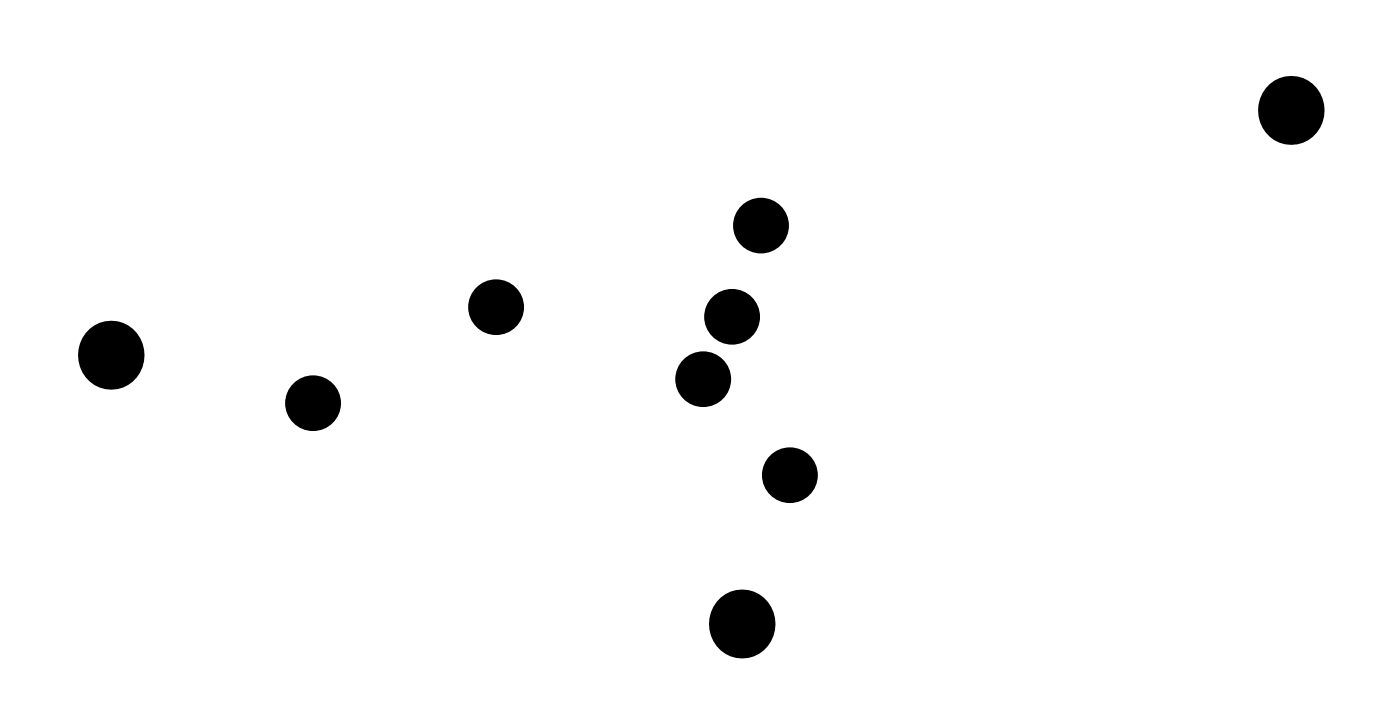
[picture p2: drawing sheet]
<svg xmlns="http://www.w3.org/2000/svg" width="123mm" height="62mm" viewBox="0 0 123 62" stroke-linecap="round" stroke-linejoin="round" font-family="sans-serif">
<g fill="#000">
<circle cx="66.7" cy="19.8" r="2.44"/>
<circle cx="113.2" cy="9.7" r="2.94"/>
<circle cx="9.7" cy="31.1" r="2.94"/>
<circle cx="27.5" cy="35.3" r="2.44"/>
<circle cx="43.5" cy="26.9" r="2.45"/>
<circle cx="61.7" cy="33.2" r="2.45"/>
<circle cx="64.2" cy="27.7" r="2.45"/>
<circle cx="65" cy="54.6" r="2.94"/>
<circle cx="69.3" cy="41.6" r="2.45"/>
</g>
</svg>
